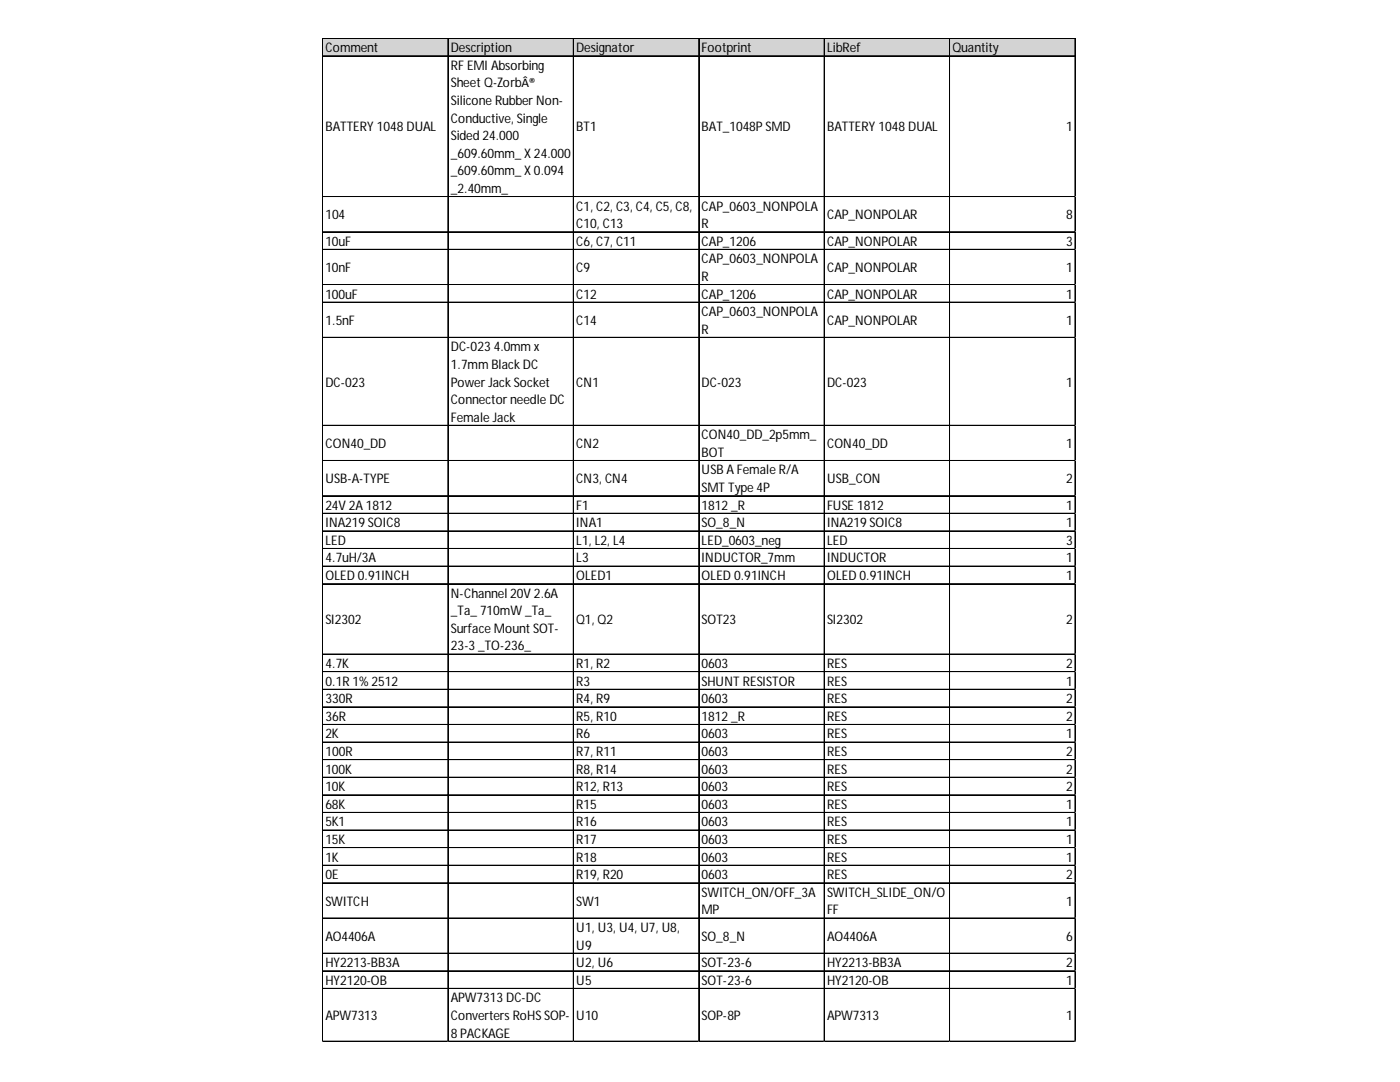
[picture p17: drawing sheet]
<svg xmlns="http://www.w3.org/2000/svg" width="279mm" height="216mm" viewBox="0 0 279 216" stroke-linecap="round" stroke-linejoin="round" font-family="sans-serif">
<defs><g id="words">
<g font-size="2.6">
<text x="64.9" y="10.4">Comment</text>
<text x="90" y="10.4">Description</text>
<text x="115" y="10.4">Designator</text>
<text x="140" y="10.4">Footprint</text>
<text x="165.1" y="10.4">LibRef</text>
<text x="190.1" y="10.4">Quantity</text>
<text x="90" y="13.9">RF EMI Absorbing</text>
<text x="90" y="17.4">Sheet Q-ZorbÂ®</text>
<text x="90" y="20.9">Silicone Rubber Non-</text>
<text x="64.9" y="26.2">BATTERY 1048 DUAL</text>
<text x="90" y="24.5">Conductive, Single</text>
<text x="90" y="28">Sided 24.000</text>
<text x="115" y="26.2">BT1</text>
<text x="140" y="26.2">BAT_1048PSMD</text>
<text x="165.1" y="26.2">BATTERY 1048 DUAL</text>
<text x="212.8" y="26.2">1</text>
<text x="90" y="31.5">_609.60mm_ X24.000</text>
<text x="90" y="35">_609.60mm_ X0.094</text>
<text x="90" y="38.5">_2.40mm_</text>
<text x="64.9" y="43.8">104</text>
<text x="115" y="42">C1, C2, C3, C4, C5, C8,</text>
<text x="115" y="45.5">C10, C13</text>
<text x="140" y="42">CAP_0603_NONPOLA</text>
<text x="140" y="45.5">R</text>
<text x="165.1" y="43.8">CAP_NONPOLAR</text>
<text x="212.8" y="43.8">8</text>
<text x="64.9" y="49">10uF</text>
<text x="115" y="49">C6, C7, C11</text>
<text x="140" y="49">CAP_1206</text>
<text x="140" y="52.5">CAP_0603_NONPOLA</text>
<text x="165.1" y="49">CAP_NONPOLAR</text>
<text x="212.8" y="49">3</text>
<text x="64.9" y="54.3">10nF</text>
<text x="64.9" y="59.6">100uF</text>
<text x="115" y="54.3">C9</text>
<text x="115" y="59.6">C12</text>
<text x="140" y="56.1">R</text>
<text x="140" y="59.6">CAP_1206</text>
<text x="165.1" y="54.3">CAP_NONPOLAR</text>
<text x="165.1" y="59.6">CAP_NONPOLAR</text>
<text x="212.8" y="54.3">1</text>
<text x="212.8" y="59.6">1</text>
<text x="64.9" y="64.8">1.5nF</text>
<text x="115" y="64.8">C14</text>
<text x="140" y="63.1">CAP_0603_NONPOLA</text>
<text x="165.1" y="64.8">CAP_NONPOLAR</text>
<text x="212.8" y="64.8">1</text>
<text x="90" y="70.1">DC-023 4.0mm x</text>
<text x="140" y="66.6">R</text>
<text x="64.9" y="77.1">DC-023</text>
<text x="90" y="73.6">1.7mm BlackDC</text>
<text x="90" y="77.1">Power JackSocket</text>
<text x="115" y="77.1">CN1</text>
<text x="140" y="77.1">DC-023</text>
<text x="165.1" y="77.1">DC-023</text>
<text x="212.8" y="77.1">1</text>
<text x="90" y="80.6">Connectorneedle DC</text>
<text x="64.9" y="89.4">CON40_DD</text>
<text x="90" y="84.1">Female Jack</text>
<text x="115" y="89.4">CN2</text>
<text x="140" y="87.7">CON40_DD_2p5mm_</text>
<text x="165.1" y="89.4">CON40_DD</text>
<text x="212.8" y="89.4">1</text>
<text x="140" y="91.2">BOT</text>
<text x="140" y="94.7">USB A Female R/A</text>
<text x="64.9" y="96.4">USB-A-TYPE</text>
<text x="64.9" y="101.7">24V 2A 1812</text>
<text x="115" y="96.4">CN3, CN4</text>
<text x="115" y="101.7">F1</text>
<text x="140" y="98.2">SMT Type 4P</text>
<text x="140" y="101.7">1812 _R</text>
<text x="165.1" y="96.4">USB_CON</text>
<text x="165.1" y="101.7">FUSE 1812</text>
<text x="212.8" y="96.4">2</text>
<text x="212.8" y="101.7">1</text>
<text x="64.9" y="105.2">INA219 SOIC8</text>
<text x="115" y="105.2">INA1</text>
<text x="140" y="105.2">SO_8_N</text>
<text x="165.1" y="105.2">INA219 SOIC8</text>
<text x="212.8" y="105.2">1</text>
<text x="64.9" y="108.7">LED</text>
<text x="64.9" y="112.2">4.7uH/3A</text>
<text x="115" y="108.7">L1, L2, L4</text>
<text x="115" y="112.2">L3</text>
<text x="140" y="108.7">LED_0603_neg</text>
<text x="140" y="112.2">INDUCTOR_7mm</text>
<text x="165.1" y="108.7">LED</text>
<text x="165.1" y="112.2">INDUCTOR</text>
<text x="212.8" y="108.7">3</text>
<text x="212.8" y="112.2">1</text>
<text x="64.9" y="115.7">OLED 0.91INCH</text>
<text x="90" y="119.3">N-Channel 20V 2.6A</text>
<text x="115" y="115.7">OLED1</text>
<text x="140" y="115.7">OLED 0.91INCH</text>
<text x="165.1" y="115.7">OLED 0.91INCH</text>
<text x="212.8" y="115.7">1</text>
<text x="64.9" y="124.5">SI2302</text>
<text x="90" y="122.8">_Ta_ 710mW _Ta_</text>
<text x="115" y="124.5">Q1, Q2</text>
<text x="140" y="124.5">SOT23</text>
<text x="165.1" y="124.5">SI2302</text>
<text x="212.8" y="124.5">2</text>
<text x="90" y="126.3">Surface Mount SOT-</text>
<text x="90" y="129.8">23-3 _TO-236_</text>
<text x="64.9" y="133.3">4.7K</text>
<text x="64.9" y="136.8">0.1R 1% 2512</text>
<text x="115" y="133.3">R1, R2</text>
<text x="115" y="136.8">R3</text>
<text x="140" y="133.3">0603</text>
<text x="140" y="136.8">SHUNT RESISTOR</text>
<text x="165.1" y="133.3">RES</text>
<text x="165.1" y="136.8">RES</text>
<text x="212.8" y="133.3">2</text>
<text x="212.8" y="136.8">1</text>
<text x="64.9" y="140.3">330R</text>
<text x="64.9" y="143.8">36R</text>
<text x="115" y="140.3">R4, R9</text>
<text x="115" y="143.8">R5, R10</text>
<text x="140" y="140.3">0603</text>
<text x="140" y="143.8">1812 _R</text>
<text x="165.1" y="140.3">RES</text>
<text x="165.1" y="143.8">RES</text>
<text x="212.8" y="140.3">2</text>
<text x="212.8" y="143.8">2</text>
<text x="64.9" y="147.3">2K</text>
<text x="115" y="147.3">R6</text>
<text x="140" y="147.3">0603</text>
<text x="165.1" y="147.3">RES</text>
<text x="212.8" y="147.3">1</text>
<text x="64.9" y="150.9">100R</text>
<text x="64.9" y="154.4">100K</text>
<text x="115" y="150.9">R7, R11</text>
<text x="115" y="154.4">R8, R14</text>
<text x="140" y="150.9">0603</text>
<text x="140" y="154.4">0603</text>
<text x="165.1" y="150.9">RES</text>
<text x="165.1" y="154.4">RES</text>
<text x="212.8" y="150.9">2</text>
<text x="212.8" y="154.4">2</text>
<text x="64.9" y="157.9">10K</text>
<text x="64.9" y="161.4">68K</text>
<text x="115" y="157.9">R12, R13</text>
<text x="115" y="161.4">R15</text>
<text x="140" y="157.9">0603</text>
<text x="140" y="161.4">0603</text>
<text x="165.1" y="157.9">RES</text>
<text x="165.1" y="161.4">RES</text>
<text x="212.8" y="157.9">2</text>
<text x="212.8" y="161.4">1</text>
<text x="64.9" y="164.9">5K1</text>
<text x="115" y="164.9">R16</text>
<text x="140" y="164.9">0603</text>
<text x="165.1" y="164.9">RES</text>
<text x="212.8" y="164.9">1</text>
<text x="64.9" y="168.4">15K</text>
<text x="64.9" y="171.9">1K</text>
<text x="115" y="168.4">R17</text>
<text x="115" y="171.9">R18</text>
<text x="140" y="168.4">0603</text>
<text x="140" y="171.9">0603</text>
<text x="165.1" y="168.4">RES</text>
<text x="165.1" y="171.9">RES</text>
<text x="212.8" y="168.4">1</text>
<text x="212.8" y="171.9">1</text>
<text x="64.9" y="175.4">0E</text>
<text x="115" y="175.4">R19, R20</text>
<text x="140" y="175.4">0603</text>
<text x="140" y="178.9">SWITCH_ON/OFF_3A</text>
<text x="165.1" y="175.4">RES</text>
<text x="165.1" y="178.9">SWITCH_SLIDE_ON/O</text>
<text x="212.8" y="175.4">2</text>
<text x="64.9" y="180.7">SWITCH</text>
<text x="115" y="180.7">SW1</text>
<text x="115" y="186">U1, U3, U4, U7, U8,</text>
<text x="140" y="182.5">MP</text>
<text x="165.1" y="182.5">FF</text>
<text x="212.8" y="180.7">1</text>
<text x="64.9" y="187.7">AO4406A</text>
<text x="115" y="189.5">U9</text>
<text x="140" y="187.7">SO_8_N</text>
<text x="165.1" y="187.7">AO4406A</text>
<text x="212.8" y="187.7">6</text>
<text x="64.9" y="193">HY2213-BB3A</text>
<text x="64.9" y="196.5">HY2120-OB</text>
<text x="115" y="193">U2, U6</text>
<text x="115" y="196.5">U5</text>
<text x="140" y="193">SOT-23-6</text>
<text x="140" y="196.5">SOT-23-6</text>
<text x="165.1" y="193">HY2213-BB3A</text>
<text x="165.1" y="196.5">HY2120-OB</text>
<text x="212.8" y="193">2</text>
<text x="212.8" y="196.5">1</text>
<text x="64.9" y="203.5">APW7313</text>
<text x="90" y="200">APW7313 DC-DC</text>
<text x="90" y="203.5">Converters RoHSSOP-</text>
<text x="115" y="203.5">U10</text>
<text x="140" y="203.5">SOP-8P</text>
<text x="165.1" y="203.5">APW7313</text>
<text x="212.8" y="203.5">1</text>
<text x="90" y="207">8 PACKAGE</text>
</g>
</g></defs>
<path d="M64.4 7.7h150.3v3.6h-150.3z" fill="#d3d3d3"/>
<g fill="none" stroke="#000" stroke-width=".2">
<path d="M64.4 7.6v200.3M64.5 7.6h150.2M64.5 7.7h150.2M64.5 11.1h150.2M64.5 11.2h150.2M89.4 7.8v200.1M89.5 7.8v200.1M114.4 7.8v200.1M114.5 7.8v200.1M139.4 7.8v200.1M139.5 7.8v200.1M164.5 7.8v200.1"/>
<path d="M189.5 7.8v200.1M189.6 7.8v200.1M214.5 7.8v200.1M214.6 7.8v200.1M64.5 39.2h150.2M64.5 39.3h150.2M64.5 46.2h150.2M64.5 46.3h150.2M64.5 49.7h150.2M64.5 49.8h150.2M64.5 56.8h150.2M64.5 60.3h150.2"/>
<path d="M64.5 60.4h150.2M64.5 67.3h150.2M64.5 67.4h150.2M64.5 84.9h150.2M64.5 91.9h150.2M64.5 92h150.2M64.5 98.9h150.2M64.5 99h150.2M64.5 102.4h150.2M64.5 102.5h150.2M64.5 105.9h150.2M64.5 106h150.2"/>
<path d="M64.5 109.4h150.2M64.5 109.5h150.2M64.5 112.9h150.2M64.5 113h150.2M64.5 116.5h150.2M64.5 130.5h150.2M64.5 130.6h150.2M64.5 134h150.2M64.5 134.1h150.2M64.5 137.5h150.2M64.5 137.6h150.2M64.5 141h150.2"/>
<path d="M64.5 141.1h150.2M64.5 144.5h150.2M64.5 144.6h150.2M64.5 148.1h150.2M64.5 151.6h150.2M64.5 155.1h150.2M64.5 155.2h150.2M64.5 158.6h150.2M64.5 158.7h150.2M64.5 162.1h150.2M64.5 162.2h150.2M64.5 165.6h150.2"/>
<path d="M64.5 165.7h150.2M64.5 169.1h150.2M64.5 169.2h150.2M64.5 172.6h150.2M64.5 172.7h150.2M64.5 176.1h150.2M64.5 176.2h150.2M64.5 183.2h150.2M64.5 190.2h150.2M64.5 190.3h150.2M64.5 193.7h150.2M64.5 193.8h150.2"/>
<path d="M64.5 197.2h150.2M64.5 197.3h150.2M64.5 207.7h150.2M64.5 207.8h150.2"/>
</g>
<path d="M64.4 207.9h.1" fill="none" stroke="#d4d4d4" stroke-width=".2"/>
<path d="M64.4 207.9h.1z" fill="#d4d4d4"/>
<path d="M89.4 207.9h.1" fill="none" stroke="#d4d4d4" stroke-width=".2"/>
<path d="M89.4 207.9h.1z" fill="#d4d4d4"/>
<path d="M114.4 207.9h.1" fill="none" stroke="#d4d4d4" stroke-width=".2"/>
<path d="M114.4 207.9h.2z" fill="#d4d4d4"/>
<path d="M139.4 207.9h.1" fill="none" stroke="#d4d4d4" stroke-width=".2"/>
<path d="M139.4 207.9h.2z" fill="#d4d4d4"/>
<path d="M164.5 207.9h.1" fill="none" stroke="#d4d4d4" stroke-width=".2"/>
<path d="M164.5 207.9h.1z" fill="#d4d4d4"/>
<path d="M189.5 207.9h.1" fill="none" stroke="#d4d4d4" stroke-width=".2"/>
<path d="M189.5 207.9h.1z" fill="#d4d4d4"/>
<path d="M214.5 207.9h.1" fill="none" stroke="#d4d4d4" stroke-width=".2"/>
<path d="M214.5 207.9h.2z" fill="#d4d4d4"/>
<path d="M214.7 39.2h.1" fill="none" stroke="#d4d4d4" stroke-width=".2"/>
<path d="M214.7 39.2v.2z" fill="#d4d4d4"/>
<path d="M214.7 46.2h.1" fill="none" stroke="#d4d4d4" stroke-width=".2"/>
<path d="M214.7 46.2v.2z" fill="#d4d4d4"/>
<path d="M214.7 49.7h.1" fill="none" stroke="#d4d4d4" stroke-width=".2"/>
<path d="M214.7 49.7v.2z" fill="#d4d4d4"/>
<path d="M214.7 56.8h.1" fill="none" stroke="#d4d4d4" stroke-width=".2"/>
<path d="M214.7 56.8v.1z" fill="#d4d4d4"/>
<path d="M214.7 60.3h.1" fill="none" stroke="#d4d4d4" stroke-width=".2"/>
<path d="M214.7 60.3v.1z" fill="#d4d4d4"/>
<path d="M214.7 67.3h.1" fill="none" stroke="#d4d4d4" stroke-width=".2"/>
<path d="M214.7 67.3v.1z" fill="#d4d4d4"/>
<path d="M214.7 84.9h.1" fill="none" stroke="#d4d4d4" stroke-width=".2"/>
<path d="M214.7 84.9v.1z" fill="#d4d4d4"/>
<path d="M214.7 91.9h.1" fill="none" stroke="#d4d4d4" stroke-width=".2"/>
<path d="M214.7 91.9v.1z" fill="#d4d4d4"/>
<path d="M214.7 98.9h.1" fill="none" stroke="#d4d4d4" stroke-width=".2"/>
<path d="M214.7 98.9v.1z" fill="#d4d4d4"/>
<path d="M214.7 102.4h.1" fill="none" stroke="#d4d4d4" stroke-width=".2"/>
<path d="M214.7 102.4v.2z" fill="#d4d4d4"/>
<path d="M214.7 105.9h.1" fill="none" stroke="#d4d4d4" stroke-width=".2"/>
<path d="M214.7 105.9v.2z" fill="#d4d4d4"/>
<path d="M214.7 109.4h.1" fill="none" stroke="#d4d4d4" stroke-width=".2"/>
<path d="M214.7 109.4v.2z" fill="#d4d4d4"/>
<path d="M214.7 112.9h.1" fill="none" stroke="#d4d4d4" stroke-width=".2"/>
<path d="M214.7 112.9v.2z" fill="#d4d4d4"/>
<path d="M214.7 116.5h.1" fill="none" stroke="#d4d4d4" stroke-width=".2"/>
<path d="M214.7 116.5v.1z" fill="#d4d4d4"/>
<path d="M214.7 130.5h.1" fill="none" stroke="#d4d4d4" stroke-width=".2"/>
<path d="M214.7 130.5v.1z" fill="#d4d4d4"/>
<path d="M214.7 134h.1" fill="none" stroke="#d4d4d4" stroke-width=".2"/>
<path d="M214.7 134v.2z" fill="#d4d4d4"/>
<path d="M214.7 137.5h.1" fill="none" stroke="#d4d4d4" stroke-width=".2"/>
<path d="M214.7 137.5v.2z" fill="#d4d4d4"/>
<path d="M214.7 141h.1" fill="none" stroke="#d4d4d4" stroke-width=".2"/>
<path d="M214.7 141v.2z" fill="#d4d4d4"/>
<path d="M214.7 144.5h.1" fill="none" stroke="#d4d4d4" stroke-width=".2"/>
<path d="M214.7 144.5v.2z" fill="#d4d4d4"/>
<path d="M214.7 148.1h.1" fill="none" stroke="#d4d4d4" stroke-width=".2"/>
<path d="M214.7 148.1v.1z" fill="#d4d4d4"/>
<path d="M214.7 151.6h.1" fill="none" stroke="#d4d4d4" stroke-width=".2"/>
<path d="M214.7 151.6v.1z" fill="#d4d4d4"/>
<path d="M214.7 155.1h.1" fill="none" stroke="#d4d4d4" stroke-width=".2"/>
<path d="M214.7 155.1v.1z" fill="#d4d4d4"/>
<path d="M214.7 158.6h.1" fill="none" stroke="#d4d4d4" stroke-width=".2"/>
<path d="M214.7 158.6v.1z" fill="#d4d4d4"/>
<path d="M214.7 162.1h.1" fill="none" stroke="#d4d4d4" stroke-width=".2"/>
<path d="M214.7 162.1v.1z" fill="#d4d4d4"/>
<path d="M214.7 165.6h.1" fill="none" stroke="#d4d4d4" stroke-width=".2"/>
<path d="M214.7 165.6v.2z" fill="#d4d4d4"/>
<path d="M214.7 169.1h.1" fill="none" stroke="#d4d4d4" stroke-width=".2"/>
<path d="M214.7 169.1v.2z" fill="#d4d4d4"/>
<path d="M214.7 172.6h.1" fill="none" stroke="#d4d4d4" stroke-width=".2"/>
<path d="M214.7 172.6v.2z" fill="#d4d4d4"/>
<path d="M214.7 176.1h.1" fill="none" stroke="#d4d4d4" stroke-width=".2"/>
<path d="M214.7 176.1v.2z" fill="#d4d4d4"/>
<path d="M214.7 183.2h.1" fill="none" stroke="#d4d4d4" stroke-width=".2"/>
<path d="M214.7 183.2v.1z" fill="#d4d4d4"/>
<path d="M214.7 190.2h.1" fill="none" stroke="#d4d4d4" stroke-width=".2"/>
<path d="M214.7 190.2v.1z" fill="#d4d4d4"/>
<path d="M214.7 193.7h.1" fill="none" stroke="#d4d4d4" stroke-width=".2"/>
<path d="M214.7 193.7v.1z" fill="#d4d4d4"/>
<path d="M214.7 197.2h.1" fill="none" stroke="#d4d4d4" stroke-width=".2"/>
<path d="M214.7 197.2v.2z" fill="#d4d4d4"/>
<path d="M214.7 207.7h.1" fill="none" stroke="#d4d4d4" stroke-width=".2"/>
<path d="M214.7 207.7v.2z" fill="#d4d4d4"/>
<use href="#words"/>
</svg>
